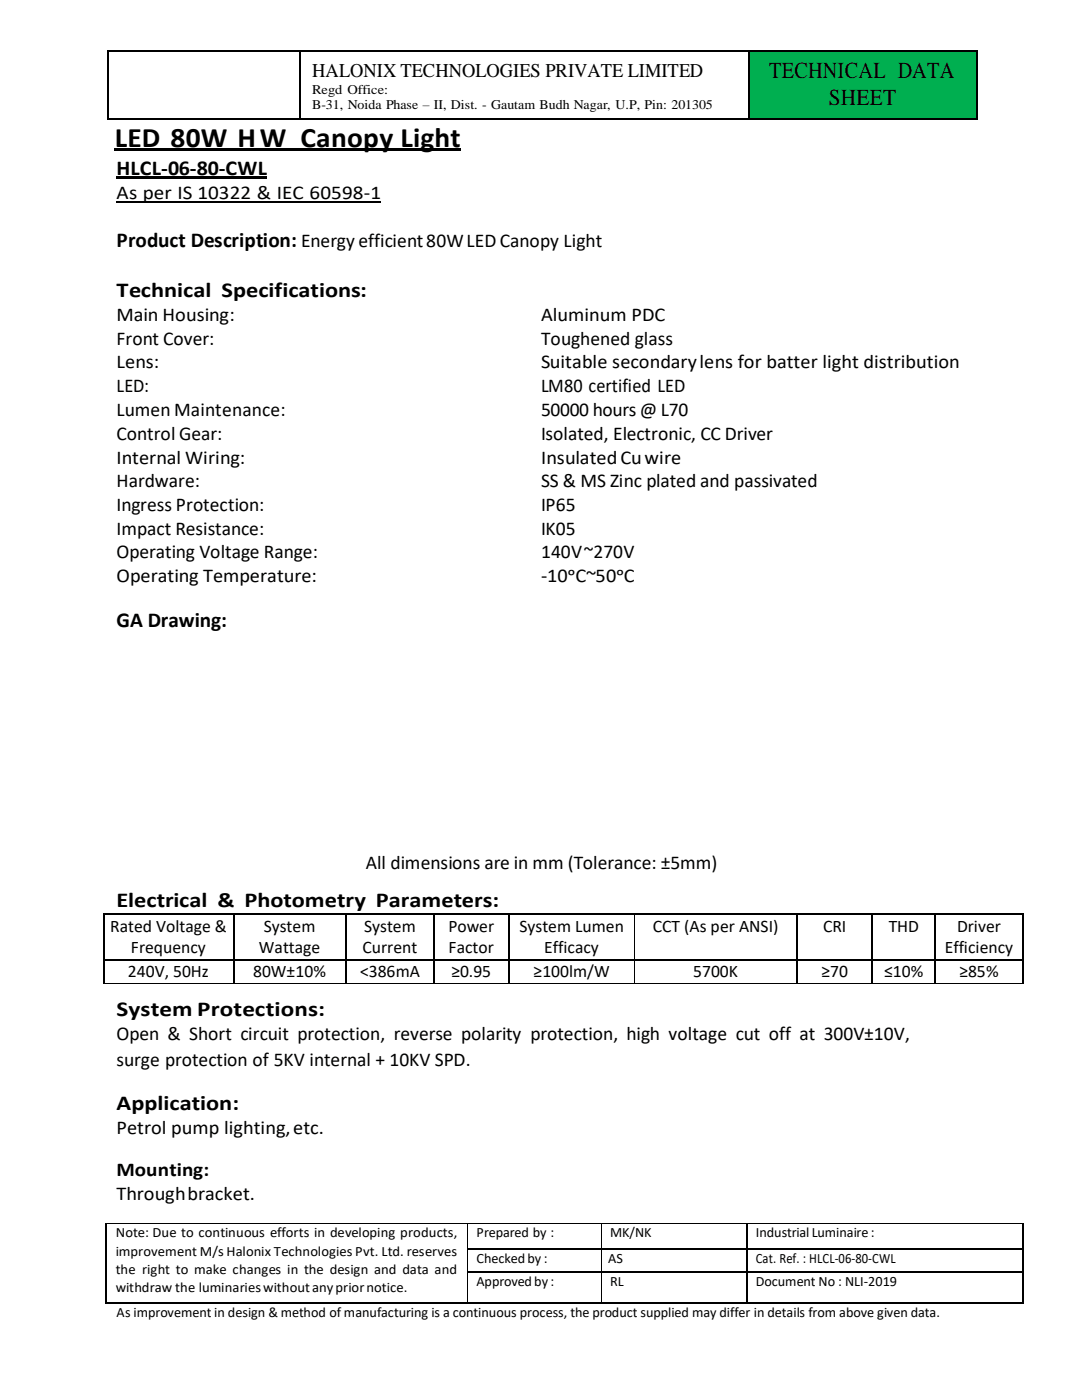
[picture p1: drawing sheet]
<svg xmlns="http://www.w3.org/2000/svg" width="216mm" height="279mm" viewBox="0 0 216 279" stroke-linecap="round" stroke-linejoin="round" font-family="sans-serif">
<defs><g id="words">
<text font-size="5.6" x="22.9" y="29.3">LED 80W HW Canopy Light</text>
<g font-size="4.6">
<text x="153.5" y="15.6">TECHNICAL DATA</text>
<text x="165.4" y="21">SHEET</text>
</g>
<g font-size="4.2">
<text x="23.2" y="34.9">HLCL-06-80-CWL</text>
<text x="23.2" y="49.4">Product Description: Energyefficient80WLEDCanopy Light</text>
<text x="23.2" y="59.3">Technical Specifications:</text>
<text x="23.2" y="125.2">GA Drawing:</text>
<text x="23.2" y="181">Electrical &amp; Photometry Parameters:</text>
<text x="23.2" y="202.8">System Protections:</text>
<text x="23.2" y="221.6">Application:</text>
</g>
<g font-size="3.9">
<text x="62.3" y="15.3">HALONIX TECHNOLOGIES PRIVATE LIMITED</text>
<text x="23.2" y="39.7">As per IS 10322 &amp; IEC 60598-1</text>
<text x="23.2" y="64.1">Main Housing:</text>
<text x="108" y="64.1">Aluminum PDC</text>
<text x="23.2" y="68.8">Front Cover:</text>
<text x="108" y="68.8">Toughened glass</text>
<text x="23.2" y="73.5">Lens:</text>
<text x="108" y="73.5">Suitable secondarylens for batter light distribution</text>
<text x="23.2" y="78.3">LED:</text>
<text x="23.2" y="83">Lumen Maintenance:</text>
<text x="108" y="78.3">LM80 certified LED</text>
<text x="108" y="83">50000 hours @ L70</text>
<text x="23.2" y="87.8">Control Gear:</text>
<text x="108" y="87.8">Isolated, Electronic, CC Driver</text>
<text x="23.2" y="92.5">Internal Wiring:</text>
<text x="108" y="92.5">InsulatedCuwire</text>
<text x="23.2" y="97.3">Hardware:</text>
<text x="23.2" y="102">Ingress Protection:</text>
<text x="108" y="97.3">SS &amp; MS Zinc plated and passivated</text>
<text x="108" y="102">IP65</text>
<text x="23.2" y="106.7">Impact Resistance:</text>
<text x="108" y="106.7">IK05</text>
<text x="23.2" y="111.4">Operating Voltage Range:</text>
<text x="108" y="111.4">140V~270V</text>
<text x="23.2" y="116.2">Operating Temperature:</text>
<text x="108" y="116.2">-10ᵒC~50ᵒC</text>
<text x="73" y="173.5">All dimensions are in mm (Tolerance: ±5mm)</text>
<text x="23.2" y="207.6">Open &amp; Short circuit protection, reverse polarity protection, high voltage cut off at 300V±10V,</text>
<text x="23.2" y="212.8">surge protection of 5KV internal + 10KV SPD.</text>
<text x="23.2" y="226.4">Petrol pump lighting,etc.</text>
<text x="23.2" y="234.7">Mounting:</text>
<text x="23.2" y="239.4">Throughbracket.</text>
</g>
<g font-size="3.5">
<text x="22" y="186">Rated Voltage &amp;</text>
<text x="52.6" y="186">System</text>
<text x="72.7" y="186">System</text>
<text x="89.5" y="186">Power</text>
<text x="103.6" y="186">System Lumen</text>
<text x="130.3" y="186">CCT (As per ANSI)</text>
<text x="164.2" y="186">CRI</text>
<text x="177.3" y="186">THD</text>
<text x="191" y="186">Driver</text>
<text x="26.1" y="190.2">Frequency</text>
<text x="51.7" y="190.2">Wattage</text>
<text x="72.3" y="190.2">Current</text>
<text x="89.5" y="190.2">Factor</text>
<text x="108.6" y="190.2">Efficacy</text>
<text x="188.5" y="190.2">Efficiency</text>
<text x="25.5" y="195">240V, 50Hz</text>
<text x="50.5" y="195">80W±10%</text>
<text x="71.9" y="195">&lt;386mA</text>
<text x="90.1" y="195">≥0.95</text>
<text x="106.5" y="195">≥100lm/W</text>
<text x="138.3" y="195">5700K</text>
<text x="163.9" y="195">≥70</text>
<text x="176.4" y="195">≤10%</text>
<text x="191.4" y="195">≥85%</text>
</g>
<g font-size="2.8">
<text x="23.1" y="246.9">Note: Due to continuous efforts in developing products,</text>
<text x="23.1" y="250.6">improvement M/s Halonix Technologies Pvt. Ltd. reserves</text>
<text x="95.1" y="246.9">Prepared by :</text>
<text x="95.1" y="252">Checkedby :</text>
<text x="121.4" y="252">AS</text>
<text x="121.7" y="246.9">MK/NK</text>
<text x="150.8" y="246.9">IndustrialLuminaire:</text>
<text x="150.8" y="252">Cat. Ref. : HLCL-06-80-CWL</text>
<text x="23.1" y="254.3">the right to make changes in the design and data and</text>
<text x="23.1" y="257.9">withdraw the luminarieswithoutanypriornotice.</text>
<text x="95.1" y="256.6">Approvedby :</text>
<text x="121.8" y="256.6">RL</text>
<text x="150.8" y="256.6">Document No : NLI-2019</text>
<text x="23.2" y="262.9">As improvement in design &amp; method of manufacturing is a continuous process, the product supplied may differ in details from above given data.</text>
</g>
<g font-size="2.7">
<text x="62.3" y="18.7">Regd Office:</text>
<text x="62.3" y="21.7">B-31, Noida Phase – II, Dist. - Gautam Budh Nagar, U.P, Pin: 201305</text>
</g>
</g></defs>
<g fill="#00af50">
<path d="M149.6 10.3h45.2v13.4h-45.2z" fill-rule="evenodd"/>
<path d="M149.6 10.3h45.2v6.5h-45.2z" fill-rule="evenodd"/>
<path d="M149.6 16.8h45.2v5.3h-45.2z" fill-rule="evenodd"/>
</g>
<g fill="#000">
<path d="M21.4 10.1h.2v.2h-.2z" fill-rule="evenodd"/>
<path d="M21.4 10.1h.2v.2h-.2z" fill-rule="evenodd"/>
<path d="M59.7 10.1h.3v.2h-.3z" fill-rule="evenodd"/>
<path d="M149.3 10.1h.3v.2h-.3z" fill-rule="evenodd"/>
<path d="M194.9 10.1h.2v.2h-.2z" fill-rule="evenodd"/>
<path d="M194.9 10.1h.2v.2h-.2z" fill-rule="evenodd"/>
<path d="M21.4 23.7h.2v.3h-.2z" fill-rule="evenodd"/>
<path d="M21.4 23.7h.2v.3h-.2z" fill-rule="evenodd"/>
<path d="M22.9 29.6h69.1v.6h-69.1z" fill-rule="evenodd"/>
<path d="M23.2 35.1h30.1v.6h-30.1z" fill-rule="evenodd"/>
<path d="M59.7 23.7h.3v.3h-.3z" fill-rule="evenodd"/>
<path d="M149.3 23.7h.3v.3h-.3z" fill-rule="evenodd"/>
<path d="M194.9 23.7h.2v.3h-.2z" fill-rule="evenodd"/>
<path d="M194.9 23.7h.2v.3h-.2z" fill-rule="evenodd"/>
<path d="M20.6 182.4h.2v.2h-.2z" fill-rule="evenodd"/>
<path d="M20.6 182.4h.2v.2h-.2z" fill-rule="evenodd"/>
<path d="M20.6 191.5h.2v.2h-.2z" fill-rule="evenodd"/>
<path d="M46.5 182.4h.2v.2h-.2z" fill-rule="evenodd"/>
<path d="M46.5 191.5h.2v.2h-.2z" fill-rule="evenodd"/>
<path d="M46.5 196.1h.2v.2h-.2z" fill-rule="evenodd"/>
<path d="M68.9 182.4h.2v.2h-.2z" fill-rule="evenodd"/>
<path d="M68.9 191.5h.2v.2h-.2z" fill-rule="evenodd"/>
<path d="M68.9 196.1h.2v.2h-.2z" fill-rule="evenodd"/>
<path d="M86.5 182.4h.2v.2h-.2z" fill-rule="evenodd"/>
<path d="M86.5 191.5h.2v.2h-.2z" fill-rule="evenodd"/>
<path d="M86.5 196.1h.1v.2h-.1z" fill-rule="evenodd"/>
<path d="M101.4 182.4h.3v.2h-.3z" fill-rule="evenodd"/>
<path d="M101.4 191.5h.3v.2h-.3z" fill-rule="evenodd"/>
<path d="M101.4 196.1h.2v.2h-.2z" fill-rule="evenodd"/>
<path d="M126.5 182.4h.2v.2h-.2z" fill-rule="evenodd"/>
<path d="M126.5 191.5h.2v.2h-.2z" fill-rule="evenodd"/>
<path d="M126.5 196.1h.2v.2h-.2z" fill-rule="evenodd"/>
<path d="M159 182.4h.2v.2h-.2z" fill-rule="evenodd"/>
<path d="M159 191.5h.2v.2h-.2z" fill-rule="evenodd"/>
<path d="M159 196.1h.2v.2h-.2z" fill-rule="evenodd"/>
<path d="M174 182.4h.2v.2h-.2z" fill-rule="evenodd"/>
<path d="M174 191.5h.2v.2h-.2z" fill-rule="evenodd"/>
<path d="M174 196.1h.2v.2h-.2z" fill-rule="evenodd"/>
<path d="M186.5 182.4h.2v.2h-.2z" fill-rule="evenodd"/>
<path d="M186.5 191.5h.2v.2h-.2z" fill-rule="evenodd"/>
<path d="M186.5 196.1h.2v.2h-.2z" fill-rule="evenodd"/>
<path d="M204 182.4h.2v.2h-.2z" fill-rule="evenodd"/>
<path d="M204 182.4h.2v.2h-.2z" fill-rule="evenodd"/>
<path d="M204 191.5h.2v.2h-.2z" fill-rule="evenodd"/>
<path d="M204 196.1h.2v.2h-.2z" fill-rule="evenodd"/>
<path d="M21.1 249.1h.2v.2h-.2z" fill-rule="evenodd"/>
<path d="M21.1 253.7h.2v.3h-.2z" fill-rule="evenodd"/>
<path d="M93.2 244h.2v.2h-.2z" fill-rule="evenodd"/>
<path d="M93.2 249.1h.2v.2h-.2z" fill-rule="evenodd"/>
<path d="M93.2 253.7h.2v.3h-.2z" fill-rule="evenodd"/>
<path d="M119.9 244h.2v.2h-.2z" fill-rule="evenodd"/>
<path d="M119.9 249.1h.2v.2h-.2z" fill-rule="evenodd"/>
<path d="M119.9 253.7h.2v.3h-.2z" fill-rule="evenodd"/>
<path d="M148.9 244h.2v.2h-.2z" fill-rule="evenodd"/>
<path d="M148.9 249.1h.2v.2h-.2z" fill-rule="evenodd"/>
<path d="M148.9 253.7h.2v.3h-.2z" fill-rule="evenodd"/>
<path d="M204 244h.2v.2h-.2z" fill-rule="evenodd"/>
<path d="M204 249.1h.2v.2h-.2z" fill-rule="evenodd"/>
<path d="M204 253.7h.2v.3h-.2z" fill-rule="evenodd"/>
<path d="M21.1 260h.2v.2h-.2z" fill-rule="evenodd"/>
<path d="M21.1 260h.2v.2h-.2z" fill-rule="evenodd"/>
<path d="M93.2 260h.2v.2h-.2z" fill-rule="evenodd"/>
<path d="M119.9 260h.2v.2h-.2z" fill-rule="evenodd"/>
<path d="M148.9 260h.2v.2h-.2z" fill-rule="evenodd"/>
<path d="M204 260h.2v.2h-.2z" fill-rule="evenodd"/>
<path d="M204 260h.2v.2h-.2z" fill-rule="evenodd"/>
</g>
<path d="M21.5 10.3v13.4M21.6 10.2h38.1M59.8 10.3v13.4M60 10.2h89.3M149.5 10.3v13.4M149.6 10.2h45.2M195 10.3v13.4M21.6 23.8h38.1M60 23.8h89.3M149.6 23.8h45.2M23.2 40.2h52.9" fill="none" stroke="#000" stroke-width=".25"/>
<g fill="none" stroke="#000" stroke-width=".21">
<path d="M20.7 182.6v8.9M20.7 191.7v4.4M20.8 182.5h25.7M20.8 191.6h25.7M46.6 182.6v8.9M46.6 191.7v4.4M46.7 182.5h22.2M46.7 191.6h22.2M69 182.6v8.9M69 191.7v4.4M69.1 182.5h17.4M69.1 191.6h17.4"/>
<path d="M86.6 182.6v8.9M86.6 191.7v4.4M86.7 182.5h14.7M86.7 191.6h14.7M101.6 182.6v8.9M101.6 191.7v4.4M101.7 182.5h24.8M101.7 191.6h24.8M126.7 182.5h32.3M126.7 191.6h32.3M159.1 182.6v8.9M159.1 191.7v4.4"/>
<path d="M159.2 182.5h14.8M159.2 191.6h14.8M174.1 182.6v8.9M174.1 191.7v4.4M174.2 182.5h12.3M174.2 191.6h12.3M186.6 182.6v8.9M186.6 191.7v4.4M186.7 182.5h17.3M186.7 191.6h17.3M204.1 182.6v8.9M204.1 191.7v4.4"/>
<path d="M21.2 244.2v4.9M21.2 249.3v4.4M21.2 254v6M93.4 249.2h26.5M93.4 253.9h26.5M120.1 249.2h28.8M120.1 253.9h28.8M149 244.2v4.9M149 249.3v4.4M149 254v6M149.1 249.2h54.9M149.1 253.9h54.9"/>
<path d="M204.1 244.2v4.9M204.1 249.3v4.4M204.1 254v6M21.3 260.1h71.9M93.4 260.1h26.5M120.1 260.1h28.8M149.1 260.1h54.9"/>
</g>
<g fill="none" stroke="#000" stroke-width=".2">
<path d="M20.6 196.2h25.9M46.7 196.2h22.2M69.1 196.2h17.4M86.6 196.2h14.8M101.6 196.2h24.9M126.6 182.6v8.9M126.6 191.7v4.4M126.7 196.2h32.3M159.2 196.2h14.8M174.2 196.2h12.3M186.7 196.2h17.3M21.1 244.1h72.1"/>
<path d="M93.3 244.2v4.9M93.3 249.3v4.4M93.3 254v6M93.4 244.1h26.5M120 244.2v4.9M120 249.3v4.4M120 254v6M120.1 244.1h28.8M149.1 244.1h54.9"/>
</g>
<use href="#words"/>
</svg>
